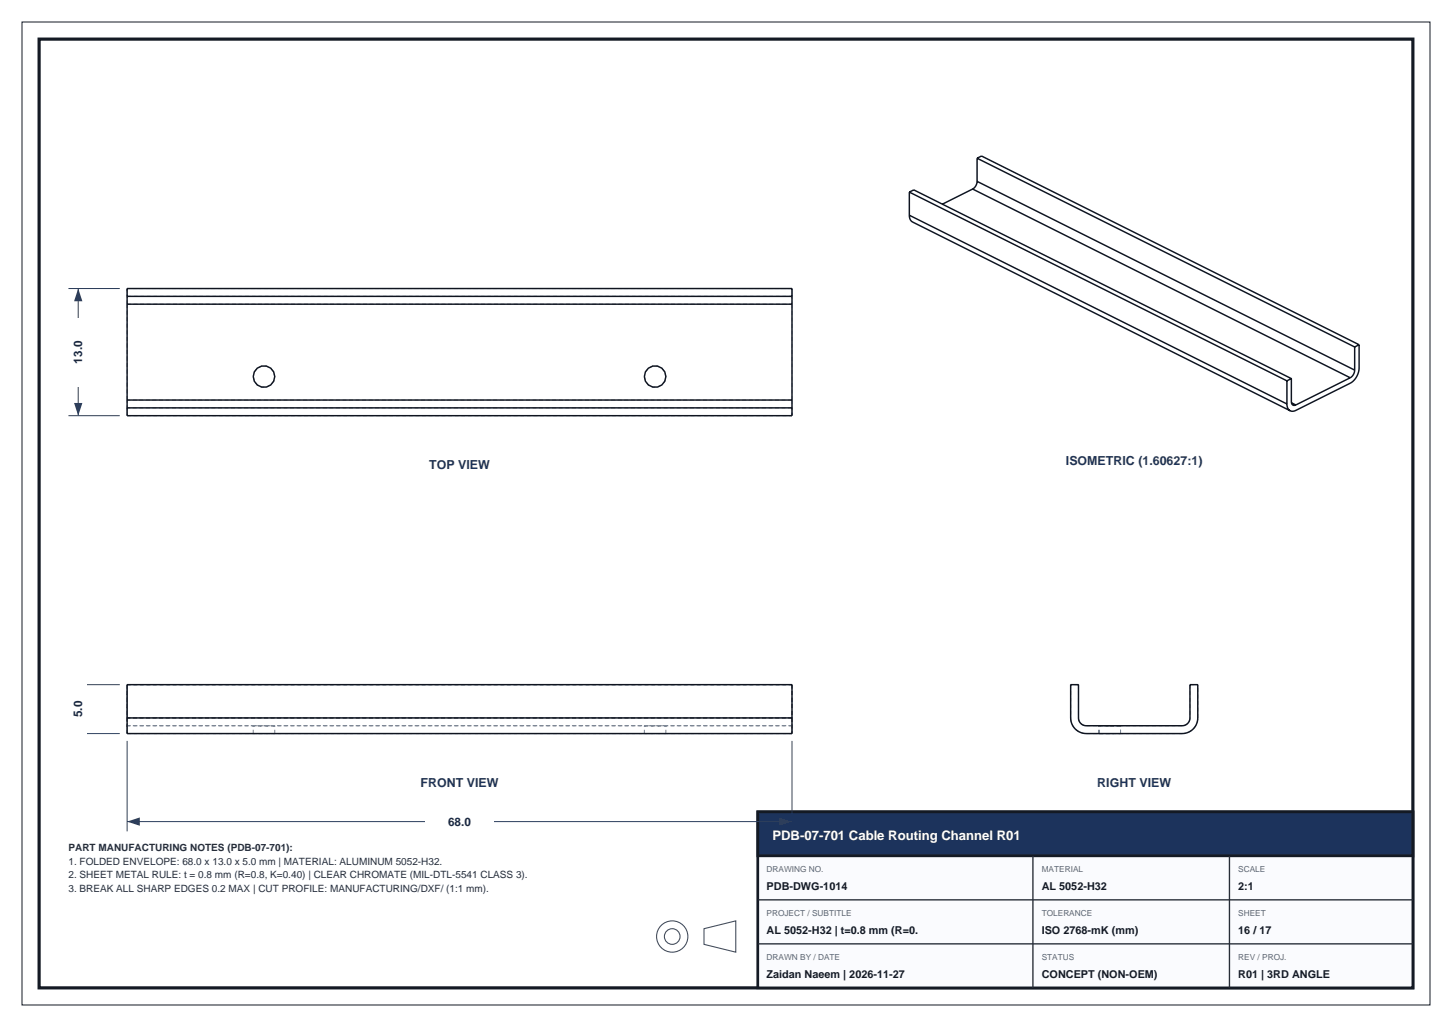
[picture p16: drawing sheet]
<svg xmlns="http://www.w3.org/2000/svg" width="297mm" height="210mm" viewBox="0 0 297 210" stroke-linecap="round" stroke-linejoin="round" font-family="sans-serif">
<defs><g id="words">
<text font-size="2.7" fill="#fff" x="158" y="171.8">PDB-07-701 Cable Routing Channel R01</text>
<g font-size="2.5" fill="#1c335c">
<text x="87.8" y="96">TOP VIEW</text>
<text x="218" y="95.1">ISOMETRIC (1.60627:1)</text>
<text x="86" y="161">FRONT VIEW</text>
<text x="224.4" y="161">RIGHT VIEW</text>
</g>
<g font-size="2.4" fill="#1a2942">
<text x="16.8" y="74.3" transform="rotate(-90 16.8 74.3)">13.0</text>
<text x="16.8" y="146.7" transform="rotate(-90 16.8 146.7)">5.0</text>
<text x="91.7" y="168.8">68.0</text>
</g>
<g font-size="2.2" fill="#141a24">
<text x="156.8" y="182">PDB-DWG-1014</text>
<text x="213.1" y="182">AL 5052-H32</text>
<text x="253.3" y="182">2:1</text>
<text x="156.8" y="191">AL 5052-H32 | t=0.8 mm (R=0.</text>
<text x="213.1" y="191">ISO 2768-mK (mm)</text>
<text x="253.3" y="191">16 / 17</text>
<text x="156.8" y="200">Zaidan Naeem | 2026-11-27</text>
<text x="213.1" y="200">CONCEPT (NON-OEM)</text>
<text x="253.3" y="200">R01 | 3RD ANGLE</text>
</g>
<g font-size="2" fill="#242e3d">
<text x="14" y="174">PART MANUFACTURING NOTES (PDB-07-701):</text>
<text x="14" y="176.8">1. FOLDED ENVELOPE: 68.0 x 13.0 x 5.0 mm | MATERIAL: ALUMINUM 5052-H32.</text>
<text x="14" y="179.6">2. SHEET METAL RULE: t = 0.8 mm (R=0.8, K=0.40) | CLEAR CHROMATE (MIL-DTL-5541 CLASS 3).</text>
<text x="14" y="182.4">3. BREAK ALL SHARP EDGES 0.2 MAX | CUT PROFILE: MANUFACTURING/DXF/ (1:1 mm).</text>
</g>
<g font-size="1.7" fill="#59667a">
<text x="156.8" y="178.3">DRAWING NO.</text>
<text x="213.1" y="178.3">MATERIAL</text>
<text x="253.3" y="178.3">SCALE</text>
<text x="156.8" y="187.3">PROJECT / SUBTITLE</text>
<text x="213.1" y="187.3">TOLERANCE</text>
<text x="253.3" y="187.3">SHEET</text>
<text x="156.8" y="196.3">DRAWN BY / DATE</text>
<text x="213.1" y="196.3">STATUS</text>
<text x="253.3" y="196.3">REV / PROJ.</text>
</g>
</g></defs>
<path d="M8 8h281v194h-281z" fill="none" stroke="#141a24" stroke-width=".65" stroke-linecap="butt"/>
<path d="M4.5 4.5h288v201h-288z" fill="none" stroke="#141a24" stroke-width=".2"/>
<path d="M155 166h134v36h-134z" fill-rule="evenodd" fill="#fafbfe" stroke="#141a24" stroke-width=".55"/>
<path d="M155 166h134v9h-134z" fill-rule="evenodd" fill="#1c335c" stroke="#141a24" stroke-width=".55"/>
<path d="M211.3 175v27M251.5 175v27M155 193h134M155 184h134" fill="none" stroke="#262e38" stroke-width=".28"/>
<g fill="none" stroke="#404d5c" stroke-width=".22">
<path d="M144 189.9l6.5-1.6v6.4l-6.5-1.6z"/>
<circle cx="137.5" cy="191.5" r="3.2"/>
<circle cx="137.5" cy="191.5" r="1.6"/>
</g>
<g fill="none" stroke="#7a8594" stroke-width=".2" stroke-dasharray=".8 .6" stroke-linecap="butt">
<path d="M26 59v1.6M162 59h-136M162 59v3.2M26 62.2v-3.2M26 60.6h136M26 62.2v19.6M26 62.2h136M51.8 77a2.2 2.2 0 0 0 3 2 2.2 2.2 0 0 0 .8-3.5 2.2 2.2 0 0 0-3.6 .5l-.2 1M131.8 77a2.2 2.2 0 0 0 3 2 2.2 2.2 0 0 0 .8-3.5 2.2 2.2 0 0 0-3.6 .5l-.2 1M162 60.6v-1.6M26 85h136M26 85v-3.2"/>
<path d="M26 83.4v1.6M162 81.8v3.2M162 85v-1.6M162 83.4h-136M162 81.8v-19.6M162 81.8h-136M26 140v6.8M26 140h136M162 140v6.8M162 140h-136M219 140v6.8M220.6 140v6.8"/>
<path d="M220.6 140h-1.6M243.4 140v6.8M243.4 140h1.6M26 150h136M26 150v-3.2M26 146.8v-6.8M26 148.4v1.6M26 146.8v1.6M26 150v-1.6M26 148.4h136M26 146.8h136M51.8 150v-1.6"/>
<path d="M51.8 148.4h4.4M51.8 150h4.4M56.2 148.4h-4.4M56.2 150h-4.4M56.2 150v-1.6M131.8 150v-1.6M131.8 148.4h4.4M131.8 150h4.4M136.2 148.4h-4.4M136.2 150h-4.4M136.2 150v-1.6M162 146.8v3.2"/>
<path d="M162 146.8v1.6M162 150v-1.6M162 148.4h-136M162 148.4v1.6M162 146.8h-136M219 146.8a3.2 3.2 0 0 0 3.2 3.2M220.6 146.8a1.6 1.6 0 0 0 1.6 1.6M224.8 148.4h2.2M224.8 150h4.4M224.8 150v-1.6M227 148.4h2.2M227 150h-2.2"/>
<path d="M229.2 148.4h-4.4M229.2 150h-2.2M229.2 150v-1.6M241.8 150a3.2 3.2 0 0 0 3.2-3.2M241.8 150h-19.6M241.8 148.4h-19.6M243.4 146.8a1.6 1.6 0 0 1-1.6 1.6M245 146.8v-6.8"/>
</g>
<g fill="none" stroke="#0f141f" stroke-width=".3">
<path d="M186 39.3l.9-.5 77.2 38.6M186 39.3v4.7M186 39.3l77.2 38.6M198.9 38.7l-6.1 3M198.9 38.7l77.3 38.5M199.9 37.1l-.3 .9-.7 .7M199.9 32.4v4.7M199.9 32.4l.9-.5 77.2 38.6M199.9 32.4l77.2 38.5M199.9 37.1l77.2 38.6M186 44l.2 .9 .5 .5 77.2 38.6M186 44l77.2 38.6"/>
<path d="M26 60.6v1.6M26 60.6v-1.6h136v1.6M26 62.2v19.6M26 60.6h136M26 62.2h136M162 60.6v1.6M162 62.2v19.6M263.2 77.9v4.7M264.1 77.4l.1 4.9 .3 .5h.6M264.1 77.4l-.9 .5M276.2 77.2l-11.1 5.6M277.1 75.7l-.3 .9-.6 .6"/>
<path d="M277.1 70.9v4.8M278 70.5v4.7l-.3 1.3a3.6 3.6 0 0 1-1.5 1.9l-11.2 5.6-.6 .1-.5-.1M278 70.5l-.9 .4M26 81.8v1.6M26 83.4v1.6h136v-1.6M26 83.4h136M26 81.8h136M162 81.8v1.6M263.2 82.6l.2 .9 .5 .5M264.2 82.4l.9 .4M219 140h1.6v6.8a1.6 1.6 0 0 0 1.6 1.6h19.6a1.6 1.6 0 0 0 1.6-1.6v-6.8h1.6v6.8a3.2 3.2 0 0 1-3.2 3.2h-19.6a3.2 3.2 0 0 1-3.2-3.2zM26 146.8v3.2h136v-3.2"/>
<path d="M26 146.8v-6.8h136v6.8M26 146.8h136"/>
<circle cx="54" cy="77" r="2.2"/>
<circle cx="134" cy="77" r="2.2"/>
</g>
<path d="M26 151.5v18.5M162 151.5v18.5M26 168h136" fill="none" stroke="#293d5c" stroke-width=".2"/>
<g fill="#293d5c">
<path d="M26 168l2.6-.9v1.7z"/>
<path d="M159.4 167.1l2.6 .9-2.6 .8z"/>
</g>
<path d="M87 166h14v3.8h-14z" fill-rule="evenodd" fill="#fff"/>
<path d="M14 140h10.5M16 140v10M14 150h10.5" fill="none" stroke="#293d5c" stroke-width=".2"/>
<g fill="#293d5c">
<path d="M15.1 147.4h1.7l-.8 2.6z"/>
<path d="M16 140l.8 2.6h-1.7z"/>
</g>
<path d="M14 138h3.8v14h-3.8z" fill-rule="evenodd" fill="#fff"/>
<path d="M14 59h10.5M16 59v26M14 85h10.5" fill="none" stroke="#293d5c" stroke-width=".2"/>
<g fill="#293d5c">
<path d="M15.1 82.4h1.7l-.8 2.6z"/>
<path d="M16 59l.8 2.6h-1.7z"/>
</g>
<path d="M14 65h3.8v14h-3.8z" fill-rule="evenodd" fill="#fff"/>
<use href="#words"/>
</svg>
